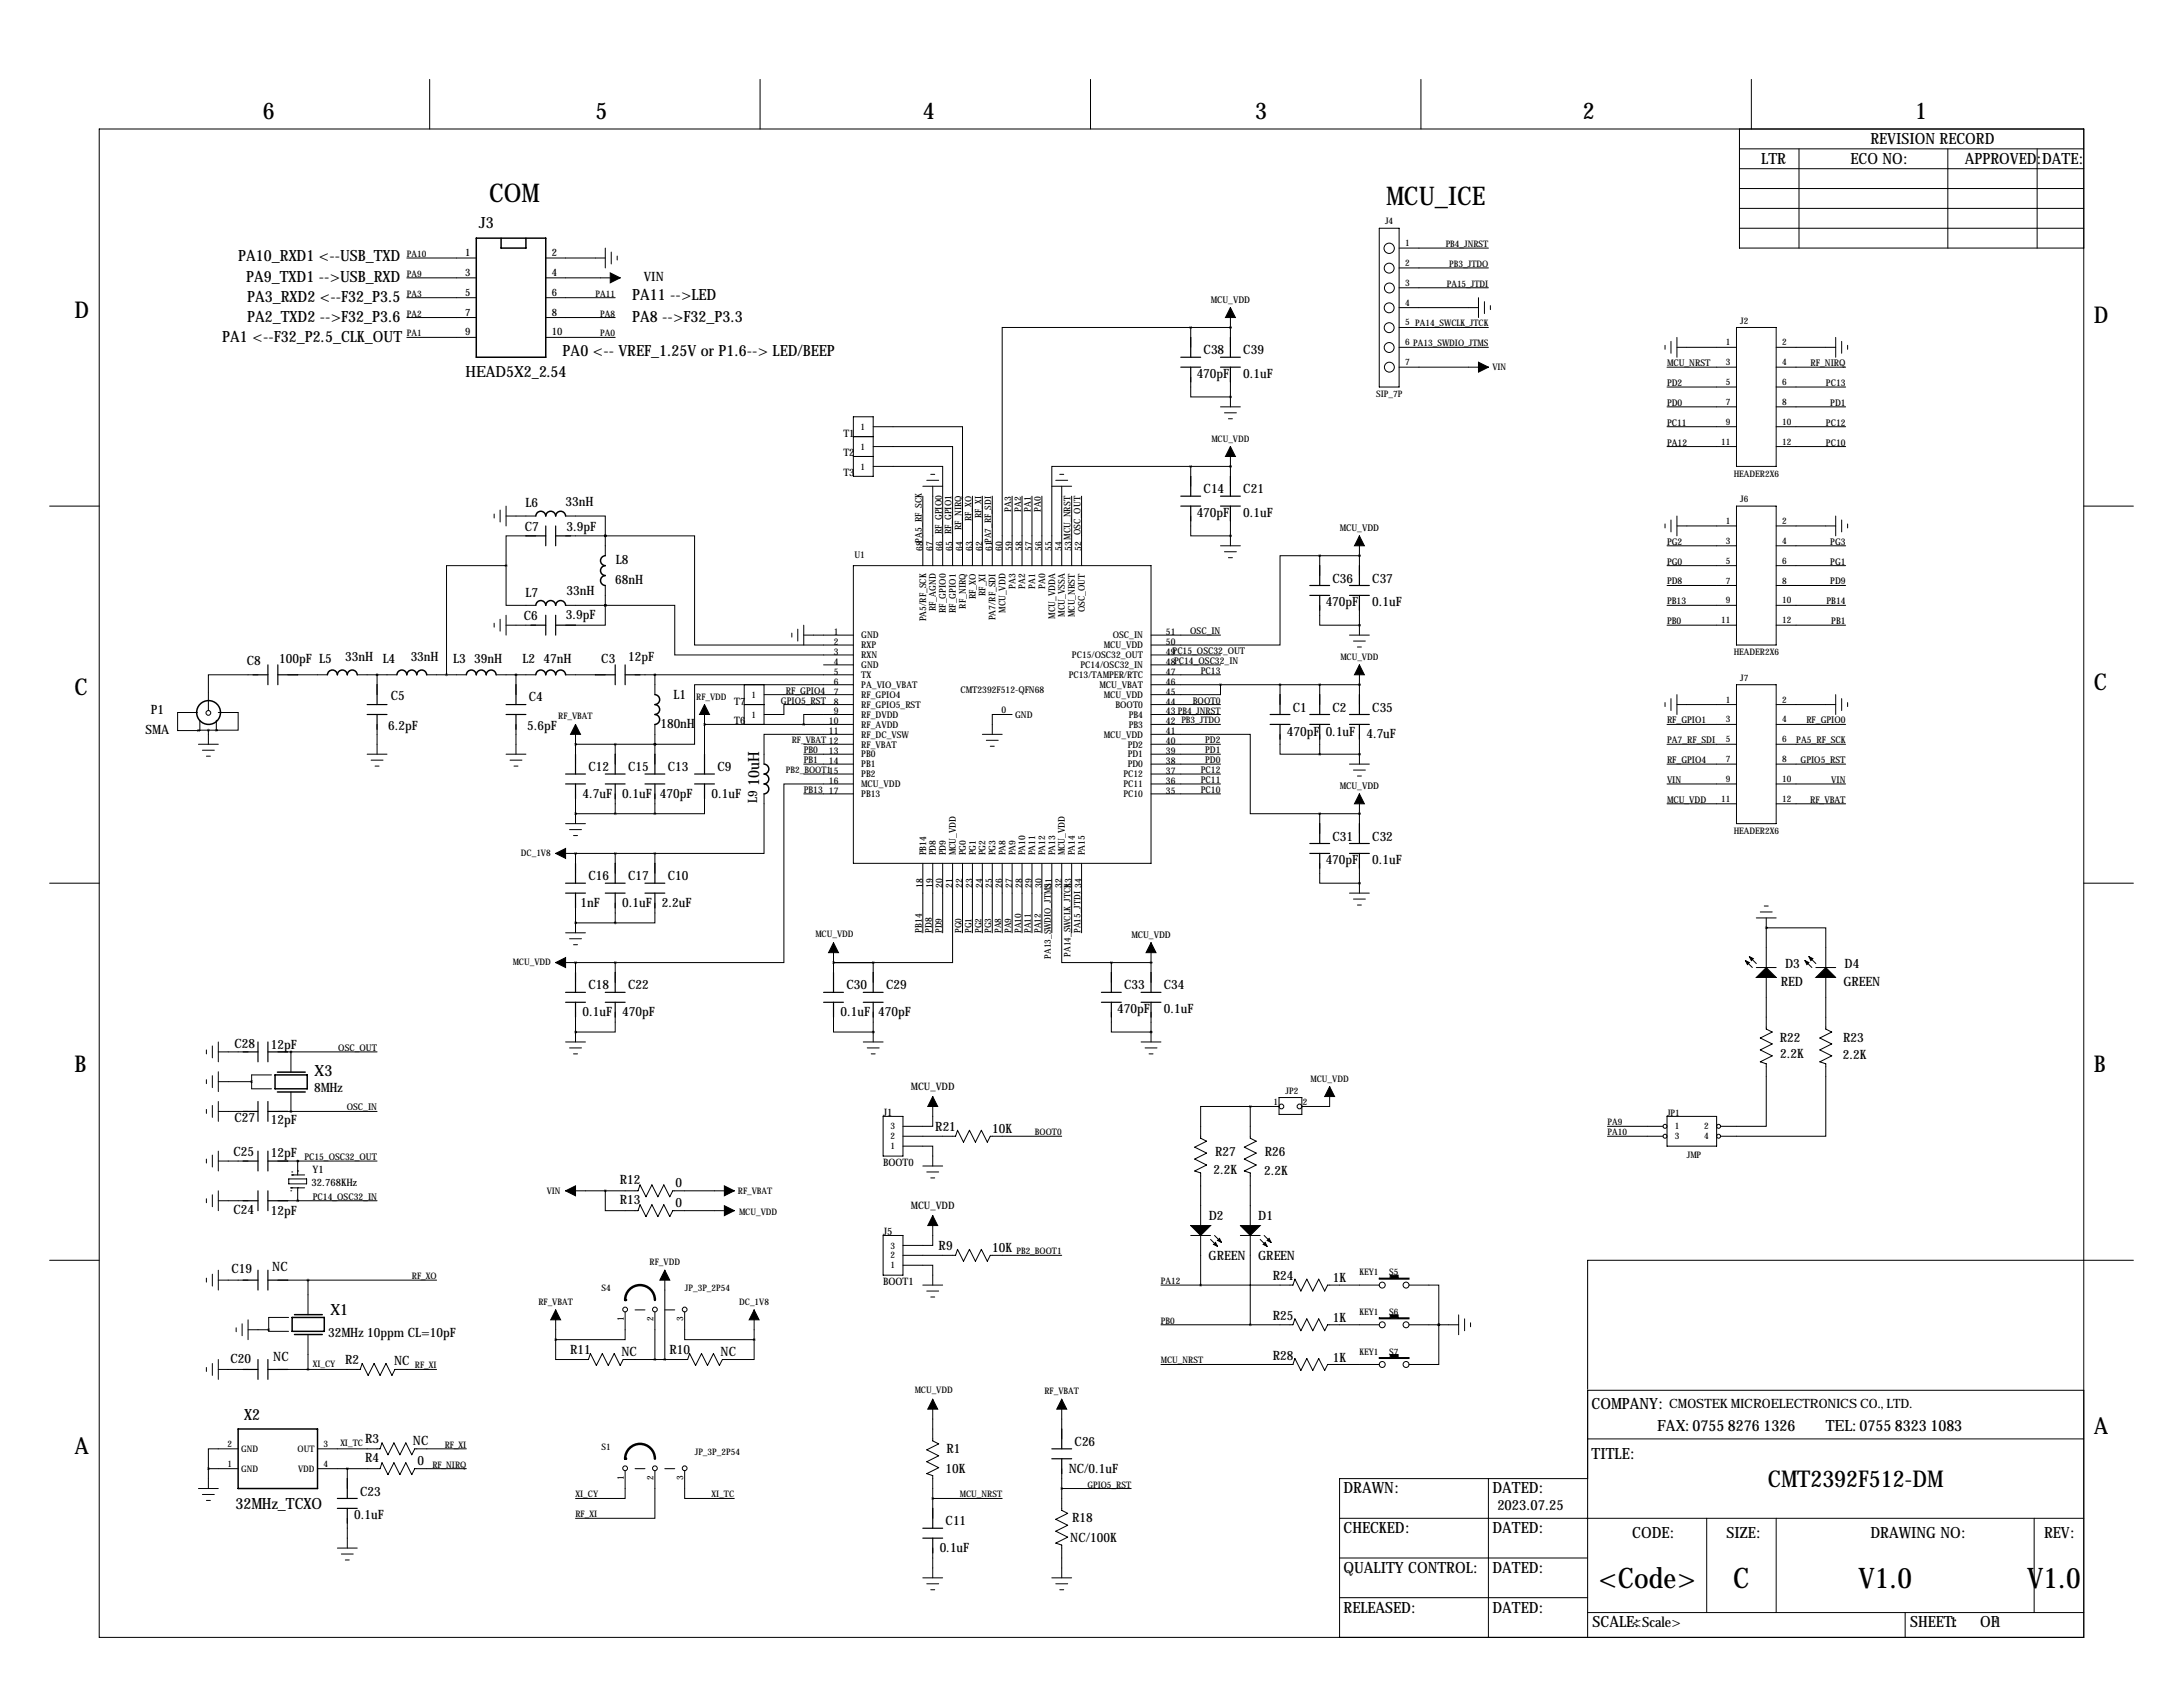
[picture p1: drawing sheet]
<svg xmlns="http://www.w3.org/2000/svg" width="559mm" height="432mm" viewBox="0 0 559 432" stroke-linecap="round" stroke-linejoin="round" font-family="sans-serif">
<defs><g id="words">
<g font-size="7.3">
<text x="409.2" y="406.4">&lt;Code&gt;</text>
<text x="443.7" y="406.4">C</text>
<text x="475.7" y="406.4">V1.0</text>
<text x="518.9" y="406.4">V1.0</text>
</g>
<g font-size="6.6">
<text x="125.2" y="51.8">COM</text>
<text x="354.8" y="52.6">MCU_ICE</text>
</g>
<g font-size="5.9">
<text x="67.3" y="30.5">6</text>
<text x="152.4" y="30.5">5</text>
<text x="236.2" y="30.5">4</text>
<text x="321.3" y="30.5">3</text>
<text x="405.1" y="30.5">2</text>
<text x="490.2" y="30.5">1</text>
<text x="19" y="81.3">D</text>
<text x="535.9" y="82.6">D</text>
<text x="19" y="177.8">C</text>
<text x="535.9" y="176.5">C</text>
<text x="19" y="274.3">B</text>
<text x="535.9" y="274.3">B</text>
<text x="535.9" y="367">A</text>
<text x="19" y="372.1">A</text>
<text x="452.6" y="380.5">CMT2392F512-DM</text>
</g>
<g font-size="4">
<text x="450.8" y="41.9">LTR</text>
<text x="473.7" y="41.9">ECO NO:</text>
<text x="478.8" y="36.8">REVISION RECORD</text>
<text x="502.9" y="41.9">APPROVED:DATE:</text>
<text x="122.5" y="58.4">J3</text>
<text x="61" y="66.8">PA10_RXD1 &lt;--USB_TXD</text>
<text x="63" y="72.1">PA9_TXD1 --&gt;USB_RXD</text>
<text x="63.2" y="77.2">PA3_RXD2 &lt;--F32_P3.5</text>
<text x="161.8" y="76.7">PA11 --&gt;LED</text>
<text x="63.2" y="82.3">PA2_TXD2 --&gt;F32_P3.6</text>
<text x="161.8" y="82.3">PA8 --&gt;F32_P3.3</text>
<text x="56.9" y="87.6">PA1 &lt;--F32_P2.5_CLK_OUT</text>
<text x="144" y="91.2">PA0 &lt;-- VREF_1.25V or P1.6--&gt; LED/BEEP</text>
<text x="119.1" y="96.6">HEAD5X2_2.54</text>
<text x="194.3" y="201.3" transform="rotate(-90 194.3 201.3)">10uH</text>
<text x="80.5" y="275.3">X3</text>
<text x="84.6" y="336.5">X1</text>
<text x="62.5" y="363.5">X2</text>
<text x="407.4" y="360.7">COMPANY:</text>
<text x="424.2" y="366.3">FAX: 0755 8276 1326</text>
<text x="467.4" y="366.3">TEL: 0755 8323 1083</text>
<text x="407.4" y="373.4">TITLE:</text>
<text x="343.9" y="382.3">DRAWN:</text>
<text x="382" y="382.3">DATED:</text>
<text x="60.3" y="386.3">32MHz_TCXO</text>
<text x="343.9" y="392.4">CHECKED:</text>
<text x="382" y="392.4">DATED:</text>
<text x="417.8" y="393.7">CODE:</text>
<text x="442" y="393.7">SIZE:</text>
<text x="478.8" y="393.7">DRAWING NO:</text>
<text x="523.2" y="393.7">REV:</text>
<text x="343.9" y="402.6">QUALITY CONTROL:</text>
<text x="382" y="402.6">DATED:</text>
<text x="343.9" y="412.7">RELEASED:</text>
<text x="382" y="412.7">DATED:</text>
<text x="407.7" y="416.6">SCALE:</text>
<text x="488.9" y="416.6">SHEET:</text>
<text x="506.9" y="416.6">OF1</text>
</g>
<g font-size="3.6">
<text x="383.3" y="386.6">2023.07.25</text>
<text x="417.8" y="416.6">&lt;Scale&gt;</text>
<text x="499.1" y="416.6">1</text>
</g>
<g font-size="3.3">
<text x="164.8" y="71.9">VIN</text>
<text x="308.1" y="90.7">C38</text>
<text x="318.3" y="90.7">C39</text>
<text x="306.3" y="96.8">470pF</text>
<text x="318.3" y="96.8">0.1uF</text>
<text x="134.5" y="129.8">L6</text>
<text x="144.7" y="129.6">33nH</text>
<text x="308.1" y="126.3">C14</text>
<text x="318.3" y="126.3">C21</text>
<text x="134.4" y="135.9">C7</text>
<text x="145" y="135.9">3.9pF</text>
<text x="306.3" y="132.3">470pF</text>
<text x="318.3" y="132.3">0.1uF</text>
<text x="157.4" y="149.4">68nH</text>
<text x="157.7" y="144.3">L8</text>
<text x="341.1" y="149.1">C36</text>
<text x="351.3" y="149.1">C37</text>
<text x="134.5" y="152.9">L7</text>
<text x="145" y="152.2">33nH</text>
<text x="339.3" y="155.2">470pF</text>
<text x="351.3" y="155.2">0.1uF</text>
<text x="134.1" y="158.8">C6</text>
<text x="144.8" y="158.5">3.9pF</text>
<text x="63.2" y="170.2">C8</text>
<text x="71.4" y="169.7">100pF L5</text>
<text x="88.4" y="169.2">33nH L4</text>
<text x="105.1" y="169.2">33nH</text>
<text x="116" y="169.7">L3</text>
<text x="121.4" y="169.7">39nH</text>
<text x="133.8" y="169.7">L2</text>
<text x="139.2" y="169.7">47nH</text>
<text x="153.9" y="169.7">C3</text>
<text x="160.8" y="169.2">12pF</text>
<text x="100" y="179.1">C5</text>
<text x="135.3" y="179.3">C4</text>
<text x="172.4" y="178.8">L1</text>
<text x="38.6" y="182.9">P1</text>
<text x="331" y="182.1">C1</text>
<text x="341.1" y="182.1">C2</text>
<text x="351.3" y="182.1">C35</text>
<text x="37.3" y="188">SMA</text>
<text x="99.4" y="186.9">6.2pF</text>
<text x="134.9" y="186.9">5.6pF</text>
<text x="169" y="186.4">180nH</text>
<text x="329.4" y="188.5">470pF</text>
<text x="339.3" y="188.5">0.1uF</text>
<text x="349.8" y="189">4.7uF</text>
<text x="150.6" y="197.4">C12</text>
<text x="160.8" y="197.4">C15</text>
<text x="170.9" y="197.4">C13</text>
<text x="183.6" y="197.4">C9</text>
<text x="149.1" y="204.2">4.7uF</text>
<text x="159.3" y="204.2">0.1uF</text>
<text x="168.9" y="204.2">470pF</text>
<text x="182.1" y="204.2">0.1uF</text>
<text x="193.8" y="205.6" transform="rotate(-90 193.8 205.6)">L9</text>
<text x="341.1" y="215.2">C31</text>
<text x="351.3" y="215.2">C32</text>
<text x="339.3" y="221.2">470pF</text>
<text x="351.3" y="221.2">0.1uF</text>
<text x="150.6" y="225.3">C16</text>
<text x="160.8" y="225.3">C17</text>
<text x="170.9" y="225.3">C10</text>
<text x="148.6" y="232.2">1nF</text>
<text x="159.3" y="232.2">0.1uF</text>
<text x="169.4" y="232.2">2.2uF</text>
<text x="456.9" y="247.6">D3</text>
<text x="472.2" y="247.6">D4</text>
<text x="150.6" y="253.3">C18</text>
<text x="160.8" y="253.3">C22</text>
<text x="216.7" y="253.3">C30</text>
<text x="226.8" y="253.3">C29</text>
<text x="287.8" y="253.3">C33</text>
<text x="297.9" y="253.3">C34</text>
<text x="455.9" y="252.5">RED</text>
<text x="471.9" y="252.5">GREEN</text>
<text x="149.1" y="260.1">0.1uF</text>
<text x="159.3" y="260.1">470pF</text>
<text x="215.1" y="260.1">0.1uF</text>
<text x="224.8" y="260.1">470pF</text>
<text x="286" y="259.3">470pF</text>
<text x="297.9" y="259.3">0.1uF</text>
<text x="60" y="268.2">C28</text>
<text x="69.3" y="268.5">12pF</text>
<text x="455.6" y="266.7">R22</text>
<text x="471.8" y="266.7">R23</text>
<text x="455.7" y="270.8">2.2K</text>
<text x="471.7" y="271">2.2K</text>
<text x="80.4" y="279.4">8MHz</text>
<text x="60" y="287.3">C27</text>
<text x="69.3" y="287.8">12pF</text>
<text x="239.4" y="289.6">R21</text>
<text x="254" y="290.1">10K</text>
<text x="59.7" y="295.9">C25</text>
<text x="69.3" y="296.2">12pF</text>
<text x="311" y="295.9">R27</text>
<text x="323.7" y="295.9">R26</text>
<text x="158.6" y="303">R12</text>
<text x="172.9" y="303.8">0</text>
<text x="310.7" y="300.5">2.2K</text>
<text x="323.6" y="300.8">2.2K</text>
<text x="59.7" y="310.7">C24</text>
<text x="69.3" y="310.9">12pF</text>
<text x="158.6" y="308.1">R13</text>
<text x="172.9" y="308.9">0</text>
<text x="309.4" y="312.2">D2</text>
<text x="322.1" y="312.2">D1</text>
<text x="240.3" y="320.1">R9</text>
<text x="254" y="320.5">10K</text>
<text x="309.4" y="322.6">GREEN</text>
<text x="322.1" y="322.6">GREEN</text>
<text x="59.2" y="325.9">C19</text>
<text x="69.7" y="325.4">NC</text>
<text x="325.8" y="327.7">R24</text>
<text x="341.2" y="328.2">1K</text>
<text x="325.8" y="337.8">R25</text>
<text x="341.2" y="338.3">1K</text>
<text x="84" y="342.2">32MHz 10ppm CL=10pF</text>
<text x="145.9" y="346.5">R11</text>
<text x="159.1" y="347">NC</text>
<text x="171.3" y="346.5">R10</text>
<text x="184.5" y="347">NC</text>
<text x="59" y="348.7">C20</text>
<text x="69.9" y="348.3">NC</text>
<text x="88.4" y="349">R2</text>
<text x="100.9" y="349.5">NC</text>
<text x="325.8" y="348">R28</text>
<text x="341.2" y="348.5">1K</text>
<text x="427.2" y="360.4">CMOSTEK MICROELECTRONICS CO., LTD.</text>
<text x="93.5" y="369.3">R3</text>
<text x="105.7" y="369.8">NC</text>
<text x="242.3" y="371.9">R1</text>
<text x="275.1" y="370.1">C26</text>
<text x="93.5" y="374.2">R4</text>
<text x="106.8" y="374.9">0</text>
<text x="242.1" y="377">10K</text>
<text x="273.6" y="376.9">NC/0.1uF</text>
<text x="92.2" y="382.8">C23</text>
<text x="90.7" y="388.9">0.1uF</text>
<text x="274.5" y="389.6">R18</text>
<text x="242.1" y="390.4">C11</text>
<text x="274" y="394.7">NC/100K</text>
<text x="240.5" y="397.3">0.1uF</text>
</g>
<g font-size="2.6">
<text x="119" y="65.5">1</text>
<text x="141.2" y="65.5">2</text>
<text x="119" y="70.6">3</text>
<text x="141.2" y="70.6">4</text>
<text x="119" y="75.7">5</text>
<text x="141.2" y="75.7">6</text>
<text x="119" y="80.8">7</text>
<text x="141.2" y="80.8">8</text>
<text x="119" y="85.9">9</text>
<text x="141.2" y="85.9">10</text>
<text x="215.9" y="111.8">T1</text>
<text x="215.9" y="116.8">T2</text>
<text x="215.9" y="121.9">T3</text>
<text x="188" y="185.4">T6</text>
<text x="188" y="180.3">T7</text>
<text x="233.2" y="279">MCU_VDD</text>
<text x="226.1" y="285.8">J1</text>
<text x="226.1" y="298.4">BOOT0</text>
<text x="79.8" y="303.6">32.768KHz</text>
<text x="80" y="300.3">Y1</text>
<text x="233.2" y="309.4">MCU_VDD</text>
<text x="226.1" y="316.2">J5</text>
<text x="226.1" y="328.9">BOOT1</text>
</g>
<g font-size="2.4">
<text x="309.9" y="77.5">MCU_VDD</text>
<text x="426.7" y="93.7">MCU_NRST</text>
<text x="463.5" y="93.7">RF_NIRQ</text>
<text x="426.7" y="98.8">PD2</text>
<text x="467.4" y="98.8">PC13</text>
<text x="426.7" y="103.9">PD0</text>
<text x="468.5" y="103.9">PD1</text>
<text x="426.7" y="109">PC11</text>
<text x="467.4" y="109">PC12</text>
<text x="426.7" y="114">PA12</text>
<text x="467.4" y="114">PC10</text>
<text x="258.8" y="130.9" transform="rotate(-90 258.8 130.9)">PA3</text>
<text x="261.4" y="130.9" transform="rotate(-90 261.4 130.9)">PA2</text>
<text x="263.9" y="130.9" transform="rotate(-90 263.9 130.9)">PA1</text>
<text x="266.4" y="130.9" transform="rotate(-90 266.4 130.9)">PA0</text>
<text x="246.1" y="135.7" transform="rotate(-90 246.1 135.7)">RF_NIRQ</text>
<text x="343" y="135.9">MCU_VDD</text>
<text x="218.7" y="142.7">U1</text>
<text x="236.2" y="141" transform="rotate(-90 236.2 141)">68PA5_RF_SCK</text>
<text x="238.8" y="141" transform="rotate(-90 238.8 141)">67</text>
<text x="241.3" y="141" transform="rotate(-90 241.3 141)">66 RF_GPIO0</text>
<text x="243.8" y="141" transform="rotate(-90 243.8 141)">65 RF_GPIO1</text>
<text x="246.4" y="141" transform="rotate(-90 246.4 141)">64</text>
<text x="248.9" y="141" transform="rotate(-90 248.9 141)">63</text>
<text x="251.5" y="141" transform="rotate(-90 251.5 141)">62</text>
<text x="254" y="141" transform="rotate(-90 254 141)">61PA7_RF_SDI</text>
<text x="256.5" y="141" transform="rotate(-90 256.5 141)">60</text>
<text x="259.1" y="141" transform="rotate(-90 259.1 141)">59</text>
<text x="261.6" y="141" transform="rotate(-90 261.6 141)">58</text>
<text x="264.2" y="141" transform="rotate(-90 264.2 141)">57</text>
<text x="266.7" y="141" transform="rotate(-90 266.7 141)">56</text>
<text x="269.2" y="141" transform="rotate(-90 269.2 141)">55</text>
<text x="271.8" y="141" transform="rotate(-90 271.8 141)">54</text>
<text x="274.3" y="141" transform="rotate(-90 274.3 141)">53MCU_NRST</text>
<text x="276.9" y="141" transform="rotate(-90 276.9 141)">52 OSC_OUT</text>
<text x="426.7" y="139.4">PG2</text>
<text x="468.5" y="139.4">PG3</text>
<text x="426.7" y="149.6">PD8</text>
<text x="426.7" y="144.5">PG0</text>
<text x="468.5" y="149.6">PD9</text>
<text x="468.5" y="144.5">PG1</text>
<text x="247.2" y="155.8" transform="rotate(-90 247.2 155.8)">RF_NIRQ</text>
<text x="249.8" y="153.3" transform="rotate(-90 249.8 153.3)">RF_XO</text>
<text x="252.3" y="152.5" transform="rotate(-90 252.3 152.5)">RF_XI</text>
<text x="259.9" y="150.8" transform="rotate(-90 259.9 150.8)">PA3</text>
<text x="262.5" y="150.8" transform="rotate(-90 262.5 150.8)">PA2</text>
<text x="265" y="150.8" transform="rotate(-90 265 150.8)">PA1</text>
<text x="267.5" y="150.8" transform="rotate(-90 267.5 150.8)">PA0</text>
<text x="426.7" y="154.7">PB13</text>
<text x="467.5" y="154.7">PB14</text>
<text x="237.1" y="159" transform="rotate(-90 237.1 159)">PA5/RF_SCK</text>
<text x="239.6" y="156.5" transform="rotate(-90 239.6 156.5)">RF_AGND</text>
<text x="242.1" y="156.9" transform="rotate(-90 242.1 156.9)">RF_GPIO0</text>
<text x="244.7" y="156.9" transform="rotate(-90 244.7 156.9)">RF_GPIO1</text>
<text x="254.8" y="158.8" transform="rotate(-90 254.8 158.8)">PA7/RF_SDI</text>
<text x="257.4" y="156.9" transform="rotate(-90 257.4 156.9)">MCU_VDD</text>
<text x="270.1" y="158.4" transform="rotate(-90 270.1 158.4)">MCU_VDDA</text>
<text x="272.6" y="157.8" transform="rotate(-90 272.6 157.8)">MCU_VSSA</text>
<text x="275.2" y="158" transform="rotate(-90 275.2 158)">MCU_NRST</text>
<text x="277.7" y="156.7" transform="rotate(-90 277.7 156.7)">OSC_OUT</text>
<text x="426.7" y="159.8">PB0</text>
<text x="468.8" y="159.8">PB1</text>
<text x="213.4" y="162.6">1</text>
<text x="213.4" y="165.1">2</text>
<text x="213.4" y="167.6">3</text>
<text x="220.5" y="163.4">GND</text>
<text x="220.5" y="165.9">RXP</text>
<text x="282.6" y="165.9">MCU_VDD</text>
<text x="284.9" y="163.4">OSC_IN</text>
<text x="298.4" y="167.6">49PC15_OSC32_OUT</text>
<text x="298.4" y="165.1">50</text>
<text x="298.4" y="162.6">51</text>
<text x="304.7" y="162.3">OSC_IN</text>
<text x="213.4" y="170.2">4</text>
<text x="213.4" y="172.7">5</text>
<text x="220.5" y="168.5">RXN</text>
<text x="220.5" y="171">GND</text>
<text x="220.5" y="173.6">TX</text>
<text x="273.6" y="173.6">PC13/TAMPER/RTC</text>
<text x="274.4" y="168.5">PC15/OSC32_OUT</text>
<text x="276.6" y="171">PC14/OSC32_IN</text>
<text x="298.4" y="172.7">47</text>
<text x="298.4" y="170.2">48PC14_OSC32_IN</text>
<text x="307.4" y="172.5">PC13</text>
<text x="201.2" y="177.5">RF_GPIO4</text>
<text x="213.4" y="175.3">6</text>
<text x="213.4" y="177.8">7</text>
<text x="220.5" y="176.1">PA_VIO_VBAT</text>
<text x="220.5" y="178.6">RF_GPIO4</text>
<text x="245.9" y="177.4">CMT2392F512-QFN68</text>
<text x="281.5" y="176.1">MCU_VBAT</text>
<text x="282.6" y="178.6">MCU_VDD</text>
<text x="298.4" y="177.8">45</text>
<text x="298.4" y="175.3">46</text>
<text x="199.9" y="180.1">GPIO5_RST</text>
<text x="212.2" y="185.4">10</text>
<text x="213.4" y="180.3">8</text>
<text x="213.4" y="182.9">9</text>
<text x="220.5" y="181.2">RF_GPIO5_RST</text>
<text x="220.5" y="183.7">RF_DVDD</text>
<text x="256.3" y="182.4">0</text>
<text x="259.8" y="183.7">GND</text>
<text x="285.5" y="181.2">BOOT0</text>
<text x="288.9" y="183.7">PB4</text>
<text x="298.4" y="185.4">42 PB3_JTDO</text>
<text x="298.4" y="182.9">43PB4_JNRST</text>
<text x="298.4" y="180.3">44</text>
<text x="305.4" y="180.1">BOOT0</text>
<text x="426.7" y="185.2">RF_GPIO1</text>
<text x="462.4" y="185.2">RF_GPIO0</text>
<text x="212.2" y="188">11</text>
<text x="220.5" y="186.3">RF_AVDD</text>
<text x="220.5" y="188.8">RF_DC_VSW</text>
<text x="220.5" y="191.3">RF_VBAT</text>
<text x="282.6" y="188.8">MCU_VDD</text>
<text x="288.7" y="191.3">PD2</text>
<text x="288.9" y="186.3">PB3</text>
<text x="298.4" y="190.5">40</text>
<text x="298.4" y="188">41</text>
<text x="308.5" y="190.2">PD2</text>
<text x="426.7" y="190.2">PA7_RF_SDI</text>
<text x="459.8" y="190.2">PA5_RF_SCK</text>
<text x="205.7" y="192.8">PB0</text>
<text x="205.7" y="195.3">PB1</text>
<text x="212.2" y="193">13</text>
<text x="212.2" y="195.6">14</text>
<text x="220.5" y="193.9">PB0</text>
<text x="220.5" y="196.4">PB1</text>
<text x="288.7" y="196.4">PD0</text>
<text x="288.7" y="193.9">PD1</text>
<text x="298.4" y="195.6">38</text>
<text x="298.4" y="193">39</text>
<text x="307.4" y="197.9">PC12</text>
<text x="308.5" y="195.3">PD0</text>
<text x="308.5" y="192.8">PD1</text>
<text x="426.7" y="195.3">RF_GPIO4</text>
<text x="460.9" y="195.3">GPIO5_RST</text>
<text x="205.7" y="202.9">PB13</text>
<text x="212.2" y="200.7">16</text>
<text x="212.2" y="203.2">17</text>
<text x="220.5" y="199">PB2</text>
<text x="220.5" y="201.5">MCU_VDD</text>
<text x="287.6" y="201.5">PC11</text>
<text x="287.6" y="199">PC12</text>
<text x="298.4" y="203.2">35</text>
<text x="298.4" y="200.7">36</text>
<text x="298.4" y="198.1">37</text>
<text x="307.4" y="202.9">PC10</text>
<text x="307.4" y="200.4">PC11</text>
<text x="343" y="201.9">MCU_VDD</text>
<text x="426.7" y="200.4">VIN</text>
<text x="468.8" y="200.4">VIN</text>
<text x="220.5" y="204">PB13</text>
<text x="287.6" y="204">PC10</text>
<text x="426.7" y="205.5">MCU_VDD</text>
<text x="463.3" y="205.5">RF_VBAT</text>
<text x="237.1" y="218.9" transform="rotate(-90 237.1 218.9)">PB14</text>
<text x="239.6" y="218.9" transform="rotate(-90 239.6 218.9)">PD8</text>
<text x="242.1" y="218.9" transform="rotate(-90 242.1 218.9)">PD9</text>
<text x="244.7" y="218.9" transform="rotate(-90 244.7 218.9)">MCU_VDD</text>
<text x="247.2" y="218.9" transform="rotate(-90 247.2 218.9)">PG0</text>
<text x="249.8" y="218.9" transform="rotate(-90 249.8 218.9)">PG1</text>
<text x="252.3" y="218.9" transform="rotate(-90 252.3 218.9)">PG2</text>
<text x="254.8" y="218.9" transform="rotate(-90 254.8 218.9)">PG3</text>
<text x="257.4" y="218.9" transform="rotate(-90 257.4 218.9)">PA8</text>
<text x="259.9" y="218.9" transform="rotate(-90 259.9 218.9)">PA9</text>
<text x="262.5" y="218.9" transform="rotate(-90 262.5 218.9)">PA10</text>
<text x="265" y="218.9" transform="rotate(-90 265 218.9)">PA11</text>
<text x="267.5" y="218.9" transform="rotate(-90 267.5 218.9)">PA12</text>
<text x="270.1" y="218.9" transform="rotate(-90 270.1 218.9)">PA13</text>
<text x="272.6" y="218.9" transform="rotate(-90 272.6 218.9)">MCU_VDD</text>
<text x="275.2" y="218.9" transform="rotate(-90 275.2 218.9)">PA14</text>
<text x="277.7" y="218.9" transform="rotate(-90 277.7 218.9)">PA15</text>
<text x="236.2" y="227.2" transform="rotate(-90 236.2 227.2)">18</text>
<text x="238.8" y="227.2" transform="rotate(-90 238.8 227.2)">19</text>
<text x="241.3" y="227.2" transform="rotate(-90 241.3 227.2)">20</text>
<text x="243.8" y="227.2" transform="rotate(-90 243.8 227.2)">21</text>
<text x="246.4" y="227.2" transform="rotate(-90 246.4 227.2)">22</text>
<text x="248.9" y="227.2" transform="rotate(-90 248.9 227.2)">23</text>
<text x="251.5" y="227.2" transform="rotate(-90 251.5 227.2)">24</text>
<text x="254" y="227.2" transform="rotate(-90 254 227.2)">25</text>
<text x="256.5" y="227.2" transform="rotate(-90 256.5 227.2)">26</text>
<text x="259.1" y="227.2" transform="rotate(-90 259.1 227.2)">27</text>
<text x="261.6" y="227.2" transform="rotate(-90 261.6 227.2)">28</text>
<text x="264.2" y="227.2" transform="rotate(-90 264.2 227.2)">29</text>
<text x="266.7" y="227.2" transform="rotate(-90 266.7 227.2)">30</text>
<text x="269.2" y="227.2" transform="rotate(-90 269.2 227.2)">31</text>
<text x="271.8" y="227.2" transform="rotate(-90 271.8 227.2)">32</text>
<text x="274.3" y="227.2" transform="rotate(-90 274.3 227.2)">33</text>
<text x="236" y="238.8" transform="rotate(-90 236 238.8)">PB14</text>
<text x="238.5" y="238.8" transform="rotate(-90 238.5 238.8)">PD8</text>
<text x="289.6" y="240">MCU_VDD</text>
<text x="86.6" y="269">OSC_OUT</text>
<text x="88.8" y="284.2">OSC_IN</text>
<text x="77.9" y="296.9">PC15_OSC32_OUT</text>
<text x="80.1" y="307.1">PC14_OSC32_IN</text>
</g>
<g font-size="2.3">
<text x="354.5" y="57.4">J4</text>
<text x="104.1" y="65.8">PA10</text>
<text x="359.7" y="63">1</text>
<text x="370.1" y="63.2">PB4_JNRST</text>
<text x="104.1" y="70.9">PA9</text>
<text x="359.7" y="68.1">2</text>
<text x="371" y="68.3">PB3_JTDO</text>
<text x="104.1" y="75.9">PA3</text>
<text x="152.5" y="75.9">PA11</text>
<text x="359.7" y="73.2">3</text>
<text x="370.3" y="73.4">PA15_JTDI</text>
<text x="104.1" y="81">PA2</text>
<text x="153.7" y="81">PA8</text>
<text x="359.7" y="78.2">4</text>
<text x="359.7" y="83.3">5 PA14_SWCLK_JTCK</text>
<text x="445.5" y="82.8">J2</text>
<text x="104.1" y="86.1">PA1</text>
<text x="153.7" y="86.1">PA0</text>
<text x="359.7" y="88.4">6 PA13_SWDIO_JTMS</text>
<text x="441.8" y="88.4">1</text>
<text x="456.2" y="88.4">2</text>
<text x="359.7" y="93.5">7</text>
<text x="382" y="94.7">VIN</text>
<text x="441.8" y="93.5">3</text>
<text x="456.2" y="93.5">4</text>
<text x="352.2" y="101.7">SIP_7P</text>
<text x="441.8" y="98.6">5</text>
<text x="456.2" y="98.6">6</text>
<text x="441.8" y="103.6">7</text>
<text x="456.2" y="103.6">8</text>
<text x="220.3" y="110">1</text>
<text x="310.1" y="113">MCU_VDD</text>
<text x="440.6" y="113.8">11</text>
<text x="441.8" y="108.7">9</text>
<text x="456.2" y="108.7">10</text>
<text x="456.2" y="113.8">12</text>
<text x="220.3" y="115.1">1</text>
<text x="220.3" y="120.2">1</text>
<text x="443.8" y="122">HEADER2X6</text>
<text x="445.5" y="128.5">J6</text>
<text x="248.7" y="133.3" transform="rotate(-90 248.7 133.3)">RF_XO</text>
<text x="251.2" y="132.5" transform="rotate(-90 251.2 132.5)">RF_XI</text>
<text x="441.8" y="134.1">1</text>
<text x="456.2" y="134.1">2</text>
<text x="441.8" y="139.2">3</text>
<text x="456.2" y="139.2">4</text>
<text x="441.8" y="144.3">5</text>
<text x="441.8" y="149.4">7</text>
<text x="456.2" y="144.3">6</text>
<text x="456.2" y="149.4">8</text>
<text x="441.8" y="154.4">9</text>
<text x="456.2" y="154.4">10</text>
<text x="440.6" y="159.5">11</text>
<text x="456.2" y="159.5">12</text>
<text x="443.8" y="167.7">HEADER2X6</text>
<text x="343.1" y="168.9">MCU_VDD</text>
<text x="178.2" y="179.1">RF_VDD</text>
<text x="192.4" y="178.6">1</text>
<text x="441.8" y="179.8">1</text>
<text x="445.5" y="174.2">J7</text>
<text x="456.2" y="179.8">2</text>
<text x="142.9" y="184.1">RF_VBAT</text>
<text x="192.4" y="183.7">1</text>
<text x="441.8" y="184.9">3</text>
<text x="456.2" y="184.9">4</text>
<text x="202.7" y="190.2">RF_VBAT 12</text>
<text x="441.8" y="190">5</text>
<text x="456.2" y="190">6</text>
<text x="201.2" y="197.9">PB2_BOOT115</text>
<text x="441.8" y="195.1">7</text>
<text x="456.2" y="195.1">8</text>
<text x="441.8" y="200.2">9</text>
<text x="456.2" y="200.2">10</text>
<text x="440.6" y="205.2">11</text>
<text x="456.2" y="205.2">12</text>
<text x="443.8" y="213.4">HEADER2X6</text>
<text x="133.3" y="219.2">DC_1V8</text>
<text x="208.7" y="239.8">MCU_VDD</text>
<text x="241" y="238.8" transform="rotate(-90 241 238.8)">PD9</text>
<text x="246.1" y="238.8" transform="rotate(-90 246.1 238.8)">PG0</text>
<text x="248.7" y="238.8" transform="rotate(-90 248.7 238.8)">PG1</text>
<text x="251.2" y="238.8" transform="rotate(-90 251.2 238.8)">PG2</text>
<text x="253.7" y="238.8" transform="rotate(-90 253.7 238.8)">PG3</text>
<text x="256.3" y="238.8" transform="rotate(-90 256.3 238.8)">PA8</text>
<text x="258.8" y="238.8" transform="rotate(-90 258.8 238.8)">PA9</text>
<text x="261.4" y="238.8" transform="rotate(-90 261.4 238.8)">PA10</text>
<text x="263.9" y="238.8" transform="rotate(-90 263.9 238.8)">PA11</text>
<text x="266.4" y="238.8" transform="rotate(-90 266.4 238.8)">PA12</text>
<text x="276.6" y="238.8" transform="rotate(-90 276.6 238.8)">PA15_JTDI 34</text>
<text x="269" y="245.4" transform="rotate(-90 269 245.4)">PA13_SWDIO_JTMS</text>
<text x="274.1" y="244.9" transform="rotate(-90 274.1 244.9)">PA14_SWCLK_JTCK</text>
<text x="131.3" y="246.9">MCU_VDD</text>
<text x="329.1" y="279.9">JP2</text>
<text x="335.5" y="276.9">MCU_VDD</text>
<text x="326" y="282.9">1</text>
<text x="333.5" y="282.9">2</text>
<text x="426.7" y="285.8">JP1</text>
<text x="227.9" y="291.6">2</text>
<text x="227.9" y="289.1">3</text>
<text x="264.9" y="290.6">BOOT0</text>
<text x="411.5" y="288">PA9</text>
<text x="411.5" y="290.6">PA10</text>
<text x="428.8" y="289.1">1</text>
<text x="428.8" y="291.6">3</text>
<text x="436.2" y="289.1">2</text>
<text x="436.2" y="291.6">4</text>
<text x="227.9" y="294.2">1</text>
<text x="431.8" y="296.4">JMP</text>
<text x="140" y="305.6">VIN</text>
<text x="188.9" y="305.6">RF_VBAT</text>
<text x="189.2" y="310.9">MCU_VDD</text>
<text x="166.3" y="323.8">RF_VDD</text>
<text x="227.9" y="322.1">2</text>
<text x="227.9" y="319.6">3</text>
<text x="260.2" y="321.1">PB2_BOOT1</text>
<text x="105.4" y="327.4">RF_XO</text>
<text x="227.9" y="324.7">1</text>
<text x="297.2" y="328.7">PA12</text>
<text x="348" y="326.4">KEY1</text>
<text x="355.6" y="326.4">S5</text>
<text x="137.8" y="334">RF_VBAT</text>
<text x="154" y="330.5">S4</text>
<text x="175.3" y="330.5">JP_3P_2P54</text>
<text x="189.2" y="334">DC_1V8</text>
<text x="159.7" y="338.2" transform="rotate(-90 159.7 338.2)">1</text>
<text x="167.3" y="338.2" transform="rotate(-90 167.3 338.2)">2</text>
<text x="174.9" y="338.2" transform="rotate(-90 174.9 338.2)">3</text>
<text x="297.2" y="338.8">PB0</text>
<text x="348" y="336.5">KEY1</text>
<text x="355.6" y="336.5">S6</text>
<text x="348" y="346.7">KEY1</text>
<text x="355.6" y="346.7">S7</text>
<text x="80.1" y="349.8">XI_CY</text>
<text x="106.2" y="350.3">RF_XI</text>
<text x="297.2" y="349">MCU_NRST</text>
<text x="234.1" y="356.6">MCU_VDD</text>
<text x="267.4" y="356.9">RF_VBAT</text>
<text x="58.2" y="370.3">2</text>
<text x="61.7" y="371.6">GND</text>
<text x="76.2" y="371.6">OUT</text>
<text x="82.8" y="370.3">3</text>
<text x="87.1" y="370.2">XI_TC</text>
<text x="113.8" y="370.6">RF_XI</text>
<text x="154" y="371.1">S1</text>
<text x="58.2" y="375.4">1</text>
<text x="61.7" y="376.7">GND</text>
<text x="76.3" y="376.7">VDD</text>
<text x="82.8" y="375.4">4</text>
<text x="110.7" y="375.7">RF_NIRQ</text>
<text x="177.8" y="372.5">JP_3P_2P54</text>
<text x="147.3" y="383.3">XI_CY</text>
<text x="159.7" y="378.9" transform="rotate(-90 159.7 378.9)">1</text>
<text x="167.3" y="378.9" transform="rotate(-90 167.3 378.9)">2</text>
<text x="174.9" y="378.9" transform="rotate(-90 174.9 378.9)">3</text>
<text x="182.2" y="383.3">XI_TC</text>
<text x="245.7" y="383.3">MCU_NRST</text>
<text x="278.4" y="380.7">GPIO5_RST</text>
<text x="147.3" y="388.4">RF_XI</text>
</g>
</g></defs>
<g fill="none" stroke="#000" stroke-width=".26">
<path d="M25.4 33h508v386.1h-508zM110 20.3v12.7M194.6 20.3v12.7M279.1 20.3v12.7M363.7 20.3v12.7M445.3 38.1h88.1M445.3 33v30.5h88.1M448.3 20.3v12.7M460.5 38.1v25.4M498.6 38.1v25.4M521.5 38.1v25.4M353.1 58.4h5v40.7h-5z"/>
<path d="M445.3 48.3h88.1M445.3 43.2h88.1M445.3 53.3h88.1M445.3 58.4h88.1M104.1 66h17.8M104.1 71.1h17.8M104.1 76.2h17.8M139.7 66h15.2M139.7 71.1h19M139.7 76.2h17.8M154.9 63.5v5.1M156.5 64.5v3.1"/>
<path d="M158 65.5v1M315 78.7v10.2M358.1 63.5h22.9M358.1 68.6h22.9M358.1 73.7h22.9M358.1 78.7h20.4M378.5 76.2v5.1M380 77.2v3.1M381.5 78.2v1M104.1 81.3h17.8M104.1 86.4h17.8M139.7 81.3h17.8"/>
<path d="M139.7 86.4h17.8M304.8 83.8h-48.3v61M304.8 96.5v5.1h10.2M304.8 83.8v5.1M304.8 83.8h10.2M315 83.8h.1M315 96.5v7.6M358.1 83.8h22.9M358.1 88.9h22.9M358.1 94h22.9M426.2 88.4v1M426.7 99.1h17.8"/>
<path d="M426.7 94h17.8M427.7 87.4v3M429.3 88.9h15.2M429.3 86.4v5M444.5 83.8h10.2v35.6h-10.2zM454.7 99.1h17.7M454.7 88.9h15.2M454.7 94h17.7M469.9 86.4v5M471.4 87.4v3M472.9 88.4v1M218.4 106.7h5.1v15.2h-5.1z"/>
<path d="M218.4 111.8h5.1M218.4 116.8h5.1M223.5 119.4h17.8v25.4M223.5 114.3h20.3v30.5M223.5 109.2h22.9v35.6M304.8 119.4h-35.6v25.4M304.8 119.4v5.1M304.8 119.4h10.2M312.4 104.1h5.1M313.4 105.7h3.1M314.5 107.2h1M315 119.4h.1"/>
<path d="M315 101.6h.1M315 114.3v10.2M426.7 104.1h17.8M426.7 109.2h17.8M426.7 114.3h17.8M454.7 104.1h17.7M454.7 109.2h17.7M454.7 114.3h17.7M12.7 129.5h12.7M126.5 131.6v1M128 130.6v3M129.5 132.1h7.7"/>
<path d="M129.5 129.5v5.1M137.2 137.2h-7.7v7.6M144.8 132.1h10.1v5.1M144.8 137.2h10.1M154.9 137.2h.1M154.9 137.2h22.9v27.9h40.6M154.9 137.2v5M236.2 127v17.8M236.2 124.5h5.1M237.2 122.9h3.1M238.3 121.4h1M238.8 124.5v20.3"/>
<path d="M248.9 127v17.8M251.5 127v17.8M254 127v17.8M259.1 127v17.8M261.6 127v17.8M264.2 127v17.8M266.7 127v17.8M269.2 124.5h5.1M270.3 122.9h3M271.3 121.4h1M271.8 124.5v20.3M274.3 127v17.8"/>
<path d="M276.9 127v17.8M304.8 132.1v5.1h10.2M312.4 139.7h5.1M315 137.2h.1M315 132.1v7.6M348 137.2v10.1M426.2 134.1v1M426.7 139.7h17.8M427.7 133.1v3M429.3 134.6h15.2M429.3 132.1v5.1M444.5 129.5h10.2v35.6h-10.2z"/>
<path d="M454.7 134.6h15.2M454.7 139.7h17.7M469.9 132.1v5.1M471.4 133.1v3M472.9 134.1v1M533.4 129.5h12.7M126.5 159.5v1M128 158.5v3M129.5 144.8h-15.2v27.9M129.5 144.8v10.1h7.7M129.5 157.5v5.1M144.8 154.9h10.1"/>
<path d="M154.9 154.9v5.1h-10.1M154.9 154.9h.1M154.9 154.9h17.8v12.7h45.7M154.9 149.9v5M218.4 144.8h76.2v76.2h-76.2zM313.4 141.2h3.1M314.5 142.7h1M337.8 154.9v5.1h10.2M337.8 142.2h-10.1v22.9h-33.1M337.8 142.2v5.1M337.8 142.2h10.2M348 142.2h.1"/>
<path d="M348 154.9v7.7M426.7 144.8h17.8M426.7 154.9h17.8M426.7 149.9h17.8M454.7 144.8h17.7M454.7 154.9h17.7M454.7 149.9h17.7M66 172.7h-12.7v9.2M73.7 172.7h10.1M91.4 172.7h10.2M96.5 172.7v5.1M109.2 172.7h10.2"/>
<path d="M127 172.7h10.2M129.5 160h7.7M132.1 172.7v5.1M144.8 172.7h10.1M162.6 172.7h55.8M167.6 172.7v5.1M195.6 177.8h22.8M202.7 162.1v1M204.2 161v3.1M205.7 162.6h12.7M205.7 160v5.1M210.8 170.2h7.6"/>
<path d="M218.4 175.3h-40.6v15.2h-10.2M294.6 162.6h17.8M294.6 167.6h17.8M294.6 170.2h17.8M294.6 172.7h17.8M294.6 175.3h53.4M312.4 175.3v2.5h-17.8M327.7 175.3v5M337.8 175.3v5M345.4 162.6h5.1M346.5 164.1h3M347.5 165.6h1"/>
<path d="M348 175.3h.1M348 160h.1M348 170.2v10.1M426.2 179.8v1M426.7 160h17.8M427.7 178.8v3.1M429.3 177.8v5.1M444.5 175.3h10.2v35.5h-10.2zM454.7 160h17.7M469.9 177.8v5.1M471.4 178.8v3.1M472.9 179.8v1"/>
<path d="M50.5 182.4h-5v4.6h5.3M50.8 190.5h5.1M51.2 184.5v2.5h-.4M51.8 192h3.1M52.8 193.5h1M53.3 186.9l-2.5 .1M53.3 186.9v3.6M53.3 186.9h2.1M55.4 186.9h.1M55.4 184.4v2.5M55.9 182.4h5.1v4.5h-5.6M94 193h5.1"/>
<path d="M95 194.6h3M96 196.1h1M96.5 185.4v7.6M129.5 193h5.1M130.6 194.6h3M131.6 196.1h1M132.1 185.4v7.6M147.3 190.5h.1M147.3 190.5h20.3M147.3 185.4v10.2M157.5 190.5v5.1M167.6 190.5h.1"/>
<path d="M167.6 185.4v10.2M180.3 185.4h.1M180.3 185.4h38.1M180.3 180.3v15.3M190.5 185.4v-10.1h5.1v10.1M190.5 180.3h5.1M205.7 190.5h12.7M205.7 193h12.7M205.7 195.6h12.7M205.7 198.1h12.7M218.4 180.3h-17.7v2.6h-5.1M218.4 182.9h-12.7v2.5"/>
<path d="M218.4 188h-22.8v7.6M251.5 188h5M252.5 189.5h3M253.5 191h1M259.1 182.9h-5.1v5.1M294.6 188h25.4v20.3h17.8M294.6 180.3h17.8M294.6 182.9h17.8M294.6 185.4h17.8M294.6 190.5h17.8M294.6 193h17.8M294.6 195.6h17.8"/>
<path d="M294.6 198.1h17.8M327.7 188v5h10.1M337.8 193h10.2M337.8 188v5M345.4 195.6h5.1M346.5 197.1h3M347.5 198.6h1M348 193h.1M348 188v7.6M426.7 185.4h17.8M426.7 190.5h17.8M426.7 195.6h17.8"/>
<path d="M429.3 180.3h15.2M454.7 180.3h15.2M454.7 185.4h17.7M454.7 190.5h17.7M454.7 195.6h17.7M142.2 218.4h25.4M144.8 210.8h5.1M145.8 212.3h3M146.8 213.9h1M147.3 208.3h.1M147.3 218.4h.1M147.3 203.2v7.6"/>
<path d="M147.3 218.4v5.1M147.3 208.3h20.3M157.5 203.2v5.1M157.5 218.4v5.1M167.6 203.2v5.1M167.6 218.4v5.1M180.3 203.2v5.1h-12.7M195.6 203.2v15.2h-28M205.7 203.2h12.7M218.4 200.7h-17.7v45.7h-43.2M294.6 200.7h17.8M294.6 203.2h17.8"/>
<path d="M337.8 208.3v5.1M337.8 208.3h10.2M348 208.3h.1M348 203.2v10.2M426.7 200.7h17.8M426.7 205.7h17.8M454.7 200.7h17.7M454.7 205.7h17.7M12.7 226.1h12.7M144.8 238.8h5.1M147.3 236.2h.1M147.3 231.1v7.7"/>
<path d="M147.3 236.2h10.2M157.5 231.1v5.1M167.6 231.1v5.1h-10.1M236.2 221v17.8M238.8 221v17.8M241.3 221v17.8M243.8 221v25.4h-30.4h10.1v5.1M246.4 221v17.8M248.9 221v17.8M251.5 221v17.8M254 221v17.8M256.5 221v17.8"/>
<path d="M259.1 221v17.8M261.6 221v17.8M264.2 221v17.8M266.7 221v17.8M269.2 221v17.8M271.8 221v25.4h12.7M274.3 221v17.8M276.9 221v17.8M337.8 221v5.1h10.2M345.4 228.6h5.1M346.5 230.1h3M347.5 231.6h1"/>
<path d="M348 226.1h.1M348 221v7.6M449.6 234.9h5.1M450.6 233.4h3M451.6 231.9h1M452.1 237.5h15.3v10.1M452.1 237.5h.1M452.1 234.9v12.7M533.4 226.1h12.7M142.2 246.4h15.3M145.8 240.3h3M146.8 241.8h1"/>
<path d="M147.3 246.4h.1M147.3 246.4v5.1M147.3 259.1v7.6M157.5 259.1v5.1h-10.2M157.5 246.4v5.1M213.4 259.1v5.1h10.1M213.4 241.3v10.2M223.5 259.1v7.6M284.5 259.1v5.1h10.1M284.5 246.4v5.1M284.5 246.4h10.1M294.6 246.4h.1"/>
<path d="M294.6 241.3v10.2M294.6 259.1v7.6M446.8 245.9l1.8 1.7M447.8 244.9l1.8 1.7M449.6 247.6h5.1M452.1 250.2v13.2l1.5 .8-3 1.5 3 1.5-3 1.5 3 1.6-3 1.5 1.5 .5v16h-11.7M462 245.9l1.8 1.7M463 244.9l1.8 1.7M464.8 247.6h5.1M467.4 250.2v13.2l1.5 .8-3.1 1.5 3.1 1.5-3.1 1.5 3.1 1.6-3.1 1.5 1.6 .5v18.5h-27M52.8 268.7v1M52.8 276.4v1"/>
<path d="M54.4 267.7v3.1M54.4 275.3v3.1M55.9 269.2h7.6M55.9 266.7v5.1M55.9 274.3v5.1M55.9 276.9h8.5M69.5 275.1h-5.1v3.6h5.1M71.1 269.2h25.4M74.5 269.2v5.2M74.5 279.5v5.1M144.8 266.7h5.1M145.8 268.2h3"/>
<path d="M146.8 269.7h1M147.3 264.2h.1M221 266.7h5.1M222 268.2h3M223 269.7h1M223.5 264.2h.1M292.1 266.7h5.1M293.1 268.2h3.1M294.1 269.7h1M294.6 264.2h.1M340.4 278.1v5.1h-7.2M52.8 284v1"/>
<path d="M52.8 296.7v1M54.4 283v3M54.4 295.7v3M55.9 297.2h7.6M55.9 284.5h7.6M55.9 281.9v5.1M55.9 294.6v5.1M71.1 297.2h25.4M71.1 284.5h25.4M74.7 300h.1M76.2 299.7h.1M76.2 297.2h.1"/>
<path d="M76.2 297.2v3.5M226.1 285.8h5v10.1h-5zM231.1 293.4h7.7v5M231.1 290.8h13.5l.5-1.5 1.5 3.1 1.6-3.1 1.5 3.1 1.5-3.1 1.5 3.1 .8-1.6h18.3M236.2 298.4h5.1M237.2 300h3.1M238.8 280.7v7.6h-7.7M320 283.2h-12.7v8.1l1.6 .8-3.1 1.5 3.1 1.5-3.1 1.6 3.1 1.5-3.1 1.5 1.5 .5v13.5M320 283.2v8.1l1.6 .8-3.1 1.5 3.1 1.5-3.1 1.6 3.1 1.5-3.1 1.5 1.5 .5v13.5M320 283.2h7.4M327.4 280.9h5.8v4.3h-5.8zM411.5 290.8h14.2"/>
<path d="M411.5 288.3h14.2M426.7 285.8h12.7v7.6h-12.7zM52.8 306.8v1M54.4 305.8v3.1M55.9 307.3h7.6M55.9 304.8v5.1M71.1 307.3h25.4M73.9 301.8h4.6v1.2h-4.6zM74.4 304.8h.1M74.4 304h.1M74.4 304h3.6M74.7 300.7h.1"/>
<path d="M74.7 304h.1M74.7 300.7h3.3M74.9 300.7h.1M76.2 304h.1M76.2 307.3h.1M76.2 304v3.3M144.8 304.8h18.5l.5-1.5 1.6 3 1.5-3 1.5 3 1.5-3 1.5 3 .8-1.5h15.8M154.9 304.8v5.1h8.4l.5-1.5 1.6 3 1.5-3 1.5 3 1.5-3 1.5 3 .8-1.5h15.8M226.1 316.2h5v10.2h-5zM238.3 301.5h1M238.8 311.1v7.7h-7.7M304.8 316.2h5.1"/>
<path d="M307.3 316.2v12.7M309.9 317.2l1.8 1.8M310.9 316.2l1.8 1.8M317.5 316.2h5.1M320 316.2v22.9M322.6 317.2l1.8 1.8M323.6 316.2l1.8 1.8M12.7 322.6h12.7M52.8 327.2v1M54.4 326.1v3.1M55.9 327.7h7.6M55.9 325.1v5.1"/>
<path d="M60.5 339.9v1M62 338.8v3.1M63.5 337.8v5.1M71.1 327.7h40.7M73.9 337.2h-5.1v3.6h5.1M78.8 327.7v8.8M142.2 335.3v7.6M160 335.8v7.1h-17.8M162.6 335.3h2.5M167.6 335.8v12.2M170.2 335.3h2.5M170.2 325.1v22.9"/>
<path d="M175.3 335.8v7.1h17.7M193 335.3v7.6M231.1 323.8h7.7v5.1M231.1 321.3h13.5l.5-1.5 1.5 3 1.6-3 1.5 3 1.5-3 1.5 3 .8-1.5h18.3M236.2 328.9h5.1M237.2 330.5h3.1M238.3 332h1M297.2 328.9h33.8l.5-1.5 1.5 3.1 1.5-3.1 1.5 3.1 1.6-3.1 1.5 3.1 .8-1.6h13.2M297.2 339.1h33.8l.5-1.5 1.5 3 1.5-3 1.5 3 1.6-3 1.5 3 .8-1.5h13.2M360.7 328.9h7.6v10.2M360.7 339.1h12.7M368.3 339.1v10.1h-7.6"/>
<path d="M368.3 339.1h.1M373.4 336.5v5.1M374.9 337.6v3M376.4 338.6v1M546.1 322.6h-139.7v33M52.8 350v1M54.4 349v3M55.9 350.5h7.6M55.9 348v5.1M63.5 340.4h5.3M71.1 350.5h21.1l.5-1.5 1.5 3 1.6-3 1.5 3 1.5-3 1.5 3 .8-1.5h10.7M78.8 341.6v8.9"/>
<path d="M142.2 342.9v5.1h8.4l.5-1.5 1.6 3 1.5-3 1.5 3 1.5-3 1.5 3 .8-1.5h16.5l.5-1.5 1.6 3 1.5-3 1.5 3 1.5-3 1.5 3 .8-1.5h8.1v-5.1M238.8 358.1v10.7l1.5 .8-3.1 1.5 3.1 1.5-3.1 1.5 3.1 1.6-3.1 1.5 1.6 .5v10.9M271.8 358.1v10.2M297.2 349.2h33.8l.5-1.5 1.5 3.1 1.5-3.1 1.5 3.1 1.6-3.1 1.5 3.1 .8-1.6h13.2M533.4 355.9h-127v63.2M53.3 375.9h7.7M53.3 375.9v5.1M61 370.8h-7.7v5.1M81.3 375.9h16l.5-1.5 1.5 3 1.5-3 1.6 3 1.5-3 1.5 3 .8-1.5h13.2M81.3 370.8h16l.5-1.5 1.5 3.1 1.5-3.1 1.6 3.1 1.5-3.1 1.5 3.1 .8-1.6h13.2M88.9 375.9v5.1M160 376.4v7.1h-12.7"/>
<path d="M162.6 375.9h2.5M167.6 376.4v12.2h-20.3M170.2 375.9h2.5M175.3 376.4v7.1h12.7M271.8 375.9v10.7l1.5 .7-3 1.6 3 1.5-3 1.5 3 1.5-3 1.6 1.5 .5v8.4M381 378.5v40.6M406.4 368.3h127M406.4 378.5h-63.5v40.6M50.8 381h5.1M51.8 382.5h3.1M52.8 384h1M86.4 396.2h5"/>
<path d="M87.4 397.8h3M88.4 399.3h1M88.9 388.6v7.6M238.8 396.2v7.7M238.8 383.5h17.7M271.8 381h17.8M342.9 388.6h190.5M342.9 398.8h63.5M436.9 388.6v24.1M454.7 388.6v24.1M520.7 388.6v24.1M236.2 403.9h5.1"/>
<path d="M237.2 405.4h3.1M238.3 406.9h1M269.2 403.9h5.1M270.3 405.4h3M271.3 406.9h1M342.9 408.9h63.5M406.4 412.7h127M487.7 412.7v6.4"/>
<circle cx="355.6" cy="63.6" r="1.32"/>
<circle cx="355.6" cy="68.6" r="1.27"/>
<circle cx="355.6" cy="78.8" r="1.27"/>
<circle cx="355.7" cy="73.7" r="1.27"/>
<circle cx="355.6" cy="83.9" r="1.27"/>
<circle cx="355.6" cy="89" r="1.27"/>
<circle cx="355.7" cy="94" r="1.27"/>
<circle cx="53.3" cy="182.5" r=".61"/>
<circle cx="328" cy="283.2" r=".61"/>
<circle cx="332.6" cy="283.2" r=".61"/>
<circle cx="426.2" cy="290.8" r=".51"/>
<circle cx="426.2" cy="288.3" r=".51"/>
<circle cx="439.9" cy="288.3" r=".51"/>
<circle cx="439.9" cy="290.8" r=".51"/>
<circle cx="160" cy="335.2" r=".61"/>
<circle cx="167.6" cy="335.2" r=".61"/>
<circle cx="175.3" cy="335.2" r=".61"/>
<circle cx="353.8" cy="328.9" r=".76"/>
<circle cx="353.8" cy="339.1" r=".76"/>
<circle cx="359.9" cy="328.9" r=".76"/>
<circle cx="359.9" cy="339.1" r=".76"/>
<circle cx="353.8" cy="349.2" r=".76"/>
<circle cx="359.9" cy="349.2" r=".76"/>
<circle cx="160" cy="375.8" r=".61"/>
<circle cx="167.6" cy="375.8" r=".61"/>
<circle cx="175.3" cy="375.8" r=".61"/>
</g>
<g fill="none" stroke="#000" stroke-width=".3">
<path d="M302.3 94h5M302.3 91.4h5M304.8 86.4v5M304.8 94v3.8M312.4 94h5.1M312.4 91.4h5.1M315 86.4v5M315 94v3.8M134.6 137.2h5.1M139.7 134.6v5.1M142.2 137.2h3.8M142.2 134.6v5.1"/>
<path d="M302.3 129.5h5M302.3 127h5M304.8 121.9v5.1M304.8 129.5v3.8M312.4 129.5h5.1M312.4 127h5.1M315 121.9v5.1M315 129.5v3.8M139.7 157.5v5.1M142.2 157.5v5.1M335.3 152.4h5.1M335.3 149.9h5.1"/>
<path d="M337.8 144.8v5.1M337.8 152.4v3.8M345.4 152.4h5.1M345.4 149.9h5.1M348 144.8v5.1M348 152.4v3.8M64.8 172.7h3.8M68.6 170.2v5.1M71.1 172.7h5.1M71.1 170.2v5.1M96.5 175.3v5M132.1 175.3v5"/>
<path d="M135.9 160h3.8M142.2 160h5.1M152.4 172.7h5.1M157.5 170.2v5.1M160 172.7h3.8M160 170.2v5.1M327.7 177.8v5.1M337.8 177.8v5.1M348 177.8v5.1M94 182.9h5.1M94 180.3h5.1M96.5 182.9v3.8"/>
<path d="M129.5 182.9h5.1M129.5 180.3h5.1M132.1 182.9v3.8M144.8 198.1h5.1M147.3 193v5.1M154.9 198.1h5.1M157.5 193v5.1M165.1 198.1h5.1M167.6 193v5.1M177.8 198.1h5.1M180.3 193v5.1M325.1 185.4h5.1"/>
<path d="M325.1 182.9h5.1M327.7 185.4v3.8M335.3 185.4h5.1M335.3 182.9h5.1M337.8 185.4v3.8M345.4 185.4h5.1M345.4 182.9h5.1M348 185.4v3.8M144.8 200.7h5.1M147.3 200.7v3.8M154.9 200.7h5.1M157.5 200.7v3.8"/>
<path d="M165.1 200.7h5.1M167.6 200.7v3.8M177.8 200.7h5.1M180.3 200.7v3.8M335.3 218.4h5.1M335.3 215.9h5.1M337.8 210.8v5.1M337.8 218.4v3.8M345.4 218.4h5.1M345.4 215.9h5.1M348 210.8v5.1M348 218.4v3.8"/>
<path d="M144.8 228.6h5.1M144.8 226.1h5.1M147.3 221v5.1M147.3 228.6v3.8M154.9 228.6h5.1M154.9 226.1h5.1M157.5 221v5.1M157.5 228.6v3.8M165.1 228.6h5.1M165.1 226.1h5.1M167.6 221v5.1M167.6 228.6v3.8"/>
<path d="M144.8 256.5h5.1M144.8 254h5.1M147.3 248.9v5.1M147.3 256.5v3.8M154.9 256.5h5.1M154.9 254h5.1M157.5 248.9v5.1M157.5 256.5v3.8M210.8 256.5h5.1M210.8 254h5.1M213.4 248.9v5.1M213.4 256.5v3.8"/>
<path d="M221 256.5h5.1M221 254h5.1M223.5 248.9v5.1M223.5 256.5v3.8M281.9 256.5h5.1M281.9 254h5.1M284.5 248.9v5.1M284.5 256.5v3.8M292.1 256.5h5.1M292.1 254h5.1M294.6 248.9v5.1M294.6 256.5v3.8"/>
<path d="M62.2 269.2h3.8M66 266.7v5.1M68.6 266.7v5.1M68.6 269.2h5.1M62.2 297.2h3.8M62.2 284.5h3.8M66 281.9v5.1M66 294.6v5.1M68.6 281.9v5.1M68.6 294.6v5.1M68.6 297.2h5.1M68.6 284.5h5.1"/>
<path d="M62.2 307.3h3.8M66 304.8v5.1M68.6 304.8v5.1M68.6 307.3h5.1M62.2 327.7h3.8M66 325.1v5.1M68.6 327.7h5.1M68.6 325.1v5.1M62.2 350.5h3.8M66 348v5.1M68.6 348v5.1M68.6 350.5h5.1"/>
<path d="M88.9 378.5v5M269.2 373.4h5.1M269.2 370.8h5.1M271.8 365.8v5M271.8 373.4v3.8M86.4 386.1h5M86.4 383.5h5M88.9 386.1v3.8M236.2 393.7h5.1M236.2 391.2h5.1M238.8 386.1v5.1M238.8 393.7v3.8"/>
</g>
<g fill="none" stroke="#000" stroke-width=".38">
<path d="M121.9 61h17.8v30.4h-17.8zM128.3 61v2.5h6.3v-2.5M137.2 132.1a1.27 1.27 0 0 1 1.2-1.2 1.27 1.27 0 0 1 1.3 1.2 1.27 1.27 0 0 1 1.3-1.2 1.27 1.27 0 0 1 1.2 1.2 1.27 1.27 0 0 1 1.3-1.2 1.27 1.27 0 0 1 1.3 1.2M137.2 154.9a1.27 1.27 0 0 1 1.2-1.2 1.27 1.27 0 0 1 1.3 1.2 1.27 1.27 0 0 1 1.3-1.2 1.27 1.27 0 0 1 1.2 1.2 1.27 1.27 0 0 1 1.3-1.2 1.27 1.27 0 0 1 1.3 1.2M154.9 142.2a1.27 1.27 0 0 0-1.2 1.3 1.27 1.27 0 0 0 1.2 1.3 1.27 1.27 0 0 0-1.2 1.3 1.27 1.27 0 0 0 1.2 1.2 1.27 1.27 0 0 0-1.2 1.3 1.27 1.27 0 0 0 1.2 1.3M83.8 172.7a1.27 1.27 0 0 1 1.3-1.2 1.27 1.27 0 0 1 1.3 1.2M86.4 172.7a1.27 1.27 0 0 1 1.2-1.2 1.27 1.27 0 0 1 1.3 1.2 1.27 1.27 0 0 1 1.3-1.2 1.27 1.27 0 0 1 1.2 1.2M101.6 172.7a1.27 1.27 0 0 1 1.3-1.2 1.27 1.27 0 0 1 1.2 1.2 1.27 1.27 0 0 1 1.3-1.2 1.27 1.27 0 0 1 1.3 1.2 1.27 1.27 0 0 1 1.3-1.2 1.27 1.27 0 0 1 1.2 1.2M119.4 172.7a1.27 1.27 0 0 1 1.3-1.2 1.27 1.27 0 0 1 1.2 1.2 1.27 1.27 0 0 1 1.3-1.2 1.27 1.27 0 0 1 1.3 1.2 1.27 1.27 0 0 1 1.2-1.2 1.27 1.27 0 0 1 1.3 1.2M137.2 172.7a1.27 1.27 0 0 1 1.2-1.2 1.27 1.27 0 0 1 1.3 1.2 1.27 1.27 0 0 1 1.3-1.2 1.27 1.27 0 0 1 1.2 1.2 1.27 1.27 0 0 1 1.3-1.2 1.27 1.27 0 0 1 1.3 1.2M167.7 177.8a1.27 1.27 0 0 1 1.2 1.3 1.27 1.27 0 0 1-1.2 1.2 1.27 1.27 0 0 1 1.2 1.3 1.27 1.27 0 0 1-1.2 1.3 1.27 1.27 0 0 1 1.2 1.3 1.27 1.27 0 0 1-1.3 1.2M195.6 195.6a1.27 1.27 0 0 1 1.2 1.3 1.27 1.27 0 0 1-1.2 1.2 1.27 1.27 0 0 1 1.2 1.3 1.27 1.27 0 0 1-1.2 1.3 1.27 1.27 0 0 1 1.2 1.2 1.27 1.27 0 0 1-1.2 1.3"/>
<path d="M70.4 275.1h8.2v3.6h-8.2zM71 274.4h7.1M71 279.5h7.1M74.8 337.2h8.2v3.6h-8.2zM75.4 336.5h7.1M75.4 341.6h7.1M61 365.8h20.3v15.2h-20.3z"/>
<circle cx="53.4" cy="182.4" r="3"/>
</g>
<path d="M160 332.7a3.8 3.8 0 0 1 3.8-3.8 3.8 3.8 0 0 1 3.8 3.8M160 332.7h.1M160 373.4a3.8 3.8 0 0 1 3.8-3.8 3.8 3.8 0 0 1 3.8 3.8M160 373.4h.1" fill="none" stroke="#000" stroke-width=".63"/>
<g fill="#000" stroke="#000" stroke-width=".26">
<path d="M156.2 69.8l2.5 1.3-2.5 1.3zM315 78.7l1.2 2.6h-2.5zM378.5 92.7l2.5 1.3-2.5 1.2zM315 114.3l1.2 2.5h-2.5zM348 137.2l1.2 2.5h-2.5zM348 170.2l1.2 2.5h-2.5zM147.3 185.4l1.3 2.6h-2.6zM180.3 180.3l1.3 2.6h-2.5zM142.2 218.4l2.6-1.2v2.5zM348 203.2l1.2 2.5h-2.5zM142.2 246.4l2.6-1.3v2.5zM213.4 241.3l1.2 2.5h-2.5z"/>
<path d="M294.6 241.3l1.3 2.5h-2.5zM446.8 245.9l1 .5-.5 .5zM447.8 244.9l1 .5-.5 .5zM452.1 247.6l2.6 2.6h-5.1zM462 245.9l1 .5-.5 .5zM463 244.9l1.1 .5-.6 .5zM464.8 250.2l2.6-2.6 2.5 2.6zM340.4 278.1l1.2 2.6h-2.5zM238.8 280.7l1.2 2.5h-2.5zM144.8 304.8l2.5-1.3v2.6zM185.4 303.5l2.6 1.3-2.6 1.3zM185.4 308.6l2.6 1.3-2.6 1.2z"/>
<path d="M238.8 311.1l1.2 2.6h-2.5zM304.8 313.7h5.1l-2.6 2.5zM310.6 318.5l.5-.5 .6 1zM311.7 317.5l.5-.5 .5 1zM317.5 313.7h5.1l-2.6 2.5zM323.3 318.5l.5-.5 .6 1zM324.9 317l.5 1-1-.5zM142.2 335.3l1.3 2.5h-2.5zM170.2 325.1l1.2 2.6h-2.5zM193 335.3l1.3 2.5h-2.5zM353.1 327.2h2.8v-.8h2v.8h2.8v.2h-7.6zM353.1 337.3h2.8v-.8h2v.8h2.8v.3h-7.6z"/>
<path d="M238.8 358.1l1.2 2.6h-2.5zM271.8 358.1l1.2 2.6h-2.5zM353.1 347.5h2.8v-.8h2v.8h2.8v.2h-7.6z"/>
</g>
<path d="M78.8 327.7a.05 .05 0 0 0 .1 0 .05 .05 0 0 0-.1 0zM78.8 350.5a.05 .05 0 0 0 .1 0 .05 .05 0 0 0-.1 0zM53.3 375.9a.05 .05 0 0 0 .1 0 .05 .05 0 0 0-.1 0zM167.6 348a.05 .05 0 0 0 .1 0 .05 .05 0 0 0-.1 0zM142.2 342.9a.05 .05 0 0 0 .1 0 .05 .05 0 0 0-.1 0zM193 342.9a.05 .05 0 0 0 .1 0 .05 .05 0 0 0-.1 0zM154.9 304.8a.05 .05 0 0 0 .1 0 .05 .05 0 0 0-.1 0zM238.7 383.5a.05 .05 0 0 0 .1 0 .05 .05 0 0 0-.1 0zM314.9 137.2a.05 .05 0 0 0 .1 0 .05 .05 0 0 0-.1 0zM314.9 119.4a.05 .05 0 0 0 .1 0 .05 .05 0 0 0-.1 0zM154.9 137.2a.05 .05 0 0 0 .1 0 .05 .05 0 0 0-.1 0zM154.9 154.9a.05 .05 0 0 0 .1 0 .05 .05 0 0 0-.1 0zM154.9 154.9a.05 .05 0 0 0 .1 0 .05 .05 0 0 0-.1 0zM154.9 137.2a.05 .05 0 0 0 .1 0 .05 .05 0 0 0-.1 0zM167.6 172.7a.05 .05 0 0 0 .1 0 .05 .05 0 0 0-.1 0zM129.5 144.8a.05 .05 0 0 0 .1 0 .05 .05 0 0 0-.1 0zM55.3 186.9a.05 .05 0 0 0 .1 0 .05 .05 0 0 0-.1 0zM53.3 186.9a.05 .05 0 0 0 .1 0 .05 .05 0 0 0-.1 0zM167.6 190.5a.05 .05 0 0 0 .1 0 .05 .05 0 0 0-.1 0zM167.6 190.5a.05 .05 0 0 0 .1 0 .05 .05 0 0 0-.1 0zM205.7 185.4a.05 .05 0 0 0 .1 0 .05 .05 0 0 0-.1 0zM167.6 208.3a.05 .05 0 0 0 .1 0 .05 .05 0 0 0-.1 0zM167.6 218.4a.05 .05 0 0 0 .1 0 .05 .05 0 0 0-.1 0zM213.3 246.4a.05 .05 0 0 0 .1 0 .05 .05 0 0 0-.1 0zM180.3 185.4a.05 .05 0 0 0 .1 0 .05 .05 0 0 0-.1 0zM320 339.1a.05 .05 0 0 0 .1 0 .05 .05 0 0 0-.1 0zM307.3 328.9a.05 .05 0 0 0 .1 0 .05 .05 0 0 0-.1 0zM320 283.2a.05 .05 0 0 0 .1 0 .05 .05 0 0 0-.1 0zM294.6 246.4a.05 .05 0 0 0 .1 0 .05 .05 0 0 0-.1 0zM294.6 264.2a.05 .05 0 0 0 .1 0 .05 .05 0 0 0-.1 0zM74.4 284.5a.05 .05 0 0 0 .1 0 .05 .05 0 0 0-.1 0zM74.4 269.2a.05 .05 0 0 0 .1 0 .05 .05 0 0 0-.1 0zM327.6 175.3a.05 .05 0 0 0 .1 0 .05 .05 0 0 0-.1 0zM314.9 83.8a.05 .05 0 0 0 .1 0 .05 .05 0 0 0-.1 0zM314.9 101.6a.05 .05 0 0 0 .1 0 .05 .05 0 0 0-.1 0z" fill="#000" stroke="#000" stroke-width=".63"/>
<use href="#words"/>
</svg>
